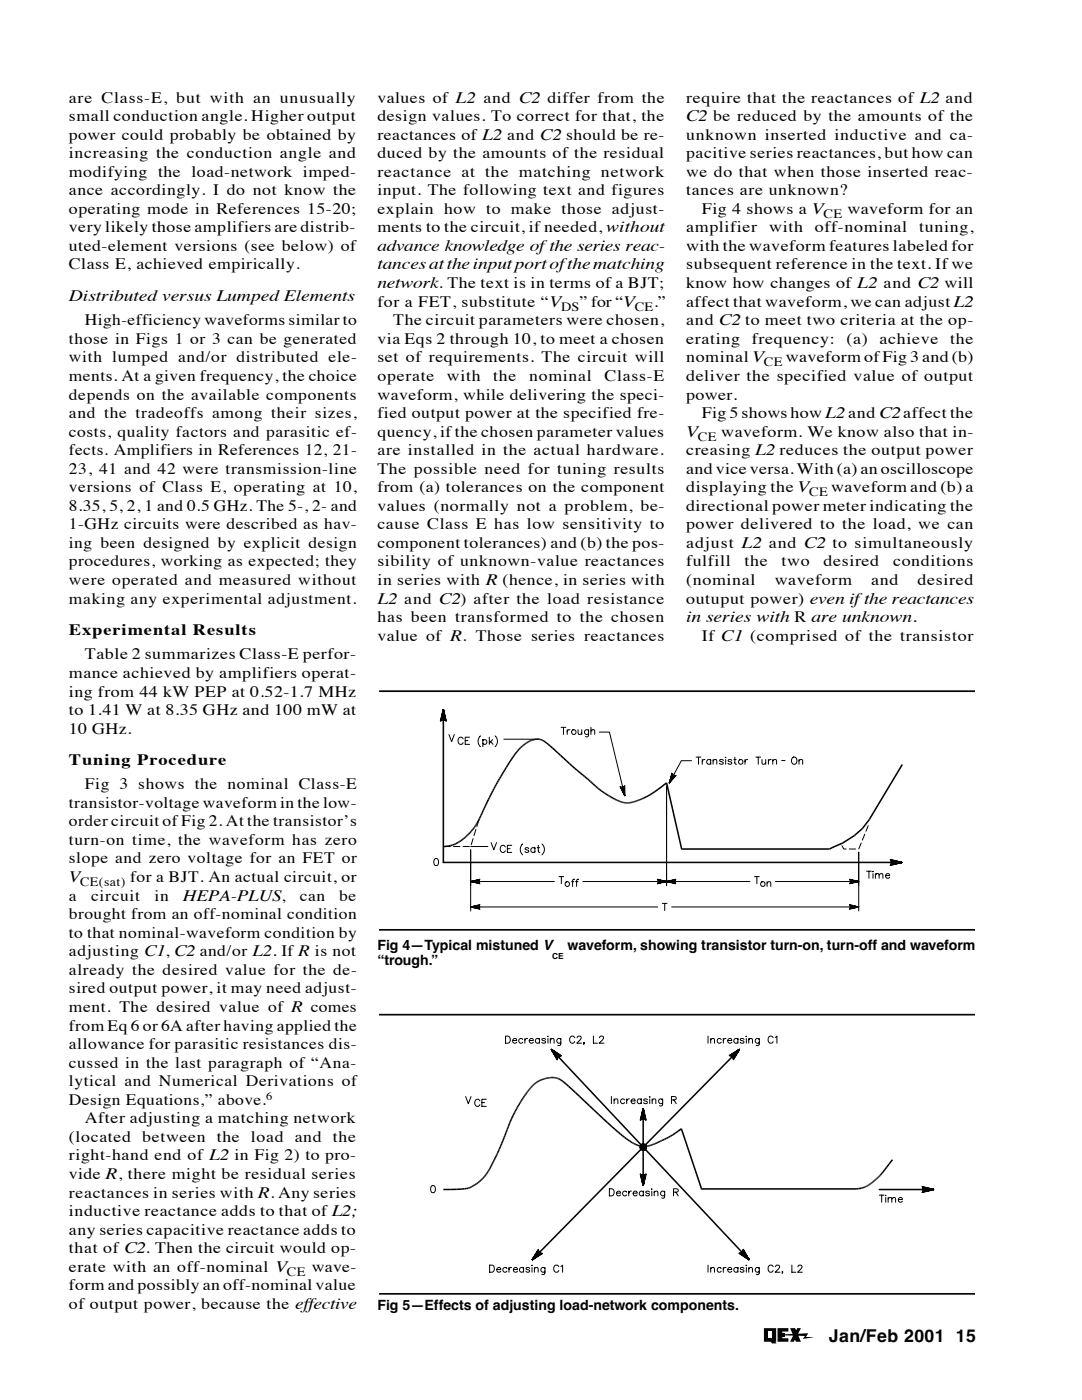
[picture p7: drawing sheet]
<svg xmlns="http://www.w3.org/2000/svg" width="216mm" height="279mm" viewBox="0 0 216 279" stroke-linecap="round" stroke-linejoin="round" font-family="sans-serif">
<defs><g id="words">
<text font-size="3.5" x="165.4" y="267.7">Jan/Feb 2001 15</text>
<g font-size="3.2">
<text x="13.7" y="20.5">are Class-E, but with an unusually</text>
<text x="75.3" y="20.5">values of L2 and C2 differ from the</text>
<text x="136.9" y="20.5">require that the reactances of L2 and</text>
<text x="13.7" y="24.2">small conduction angle. Higher output</text>
<text x="13.7" y="27.9">power could probably be obtained by</text>
<text x="75.3" y="24.2">design values. To correct for that, the</text>
<text x="75.3" y="27.9">reactances of L2 and C2 should be re-</text>
<text x="136.9" y="27.9">unknown inserted inductive and ca-</text>
<text x="136.9" y="24.1">C2 be reduced by the amounts of the</text>
<text x="13.7" y="31.6">increasing the conduction angle and</text>
<text x="13.7" y="35.3">modifying the load-network imped-</text>
<text x="75.3" y="31.6">duced by the amounts of the residual</text>
<text x="75.3" y="35.3">reactance at the matching network</text>
<text x="136.9" y="31.5">pacitive series reactances, but how can</text>
<text x="136.9" y="35.3">we do that when those inserted reac-</text>
<text x="13.7" y="39">ance accordingly. I do not know the</text>
<text x="75.3" y="39">input. The following text and figures</text>
<text x="136.9" y="39">tances are unknown?</text>
<text x="13.7" y="42.7">operating mode in References 15-20;</text>
<text x="13.7" y="46.4">very likely those amplifiers are distrib-</text>
<text x="75.3" y="42.7">explain how to make those adjust-</text>
<text x="75.3" y="46.4">ments to the circuit, if needed, without</text>
<text x="136.9" y="46.4">amplifier</text>
<text x="140.1" y="42.7">Fig 4 shows a V</text>
<text x="153.5" y="46.4">with</text>
<text x="162.6" y="46.4">off-nominal</text>
<text x="169.1" y="42.7">waveform for an</text>
<text x="183.4" y="46.4">tuning,</text>
<text x="13.7" y="50.1">uted-element versions (see below) of</text>
<text x="13.7" y="53.8">Class E, achieved empirically.</text>
<text x="75.3" y="50.1">advance knowledge of the series reac-</text>
<text x="75.3" y="53.8">tances at the input port of the matching</text>
<text x="136.9" y="50.1">with the waveform features labeled for</text>
<text x="136.9" y="53.8">subsequent reference in the text. If we</text>
<text x="75.3" y="57.5">network. The text is in terms of a BJT;</text>
<text x="136.9" y="57.5">know how changes of L2 and C2 will</text>
<text x="13.7" y="60.1">Distributed versus Lumped Elements</text>
<text x="16.9" y="64.9">High-efficiency waveforms similar to</text>
<text x="75.3" y="61.2">for a FET, substitute “V</text>
<text x="78.5" y="64.9">The circuit parameters were chosen,</text>
<text x="115.6" y="61.2">” for “V</text>
<text x="130.5" y="61.2">.”</text>
<text x="136.9" y="61.2">affect that waveform, we can adjust L2</text>
<text x="136.9" y="64.9">and C2 to meet two criteria at the op-</text>
<text x="13.7" y="68.6">those in Figs 1 or 3 can be generated</text>
<text x="75.3" y="68.6">via Eqs 2 through 10, to meet a chosen</text>
<text x="136.9" y="68.6">erating</text>
<text x="150" y="68.6">frequency:</text>
<text x="168.9" y="68.6">(a)</text>
<text x="175.5" y="68.6">achieve</text>
<text x="189.6" y="68.6">the</text>
<text x="13.7" y="72.3">with lumped and/or distributed ele-</text>
<text x="13.7" y="76">ments. At a given frequency, the choice</text>
<text x="75.3" y="72.3">set of requirements. The circuit will</text>
<text x="75.3" y="76">operate</text>
<text x="89.2" y="76">with</text>
<text x="98.4" y="76">the</text>
<text x="105.6" y="76">nominal</text>
<text x="120.6" y="76">Class-E</text>
<text x="136.9" y="72.3">nominal V</text>
<text x="136.9" y="76">deliver the specified value of output</text>
<text x="156.8" y="72.3">waveform of Fig 3 and (b)</text>
<text x="13.7" y="79.7">depends on the available components</text>
<text x="13.7" y="83.4">and the tradeoffs among their sizes,</text>
<text x="75.3" y="79.7">waveform, while delivering the speci-</text>
<text x="75.3" y="83.4">fied output power at the specified fre-</text>
<text x="136.9" y="79.7">power.</text>
<text x="140.1" y="83.4">Fig 5 shows how L2and C2affect the</text>
<text x="13.7" y="87.1">costs, quality factors and parasitic ef-</text>
<text x="75.3" y="87.1">quency, if the chosen parameter values</text>
<text x="136.9" y="87.1">V</text>
<text x="143.9" y="87.1">waveform. We know also that in-</text>
<text x="13.7" y="90.8">fects. Amplifiers in References 12, 21-</text>
<text x="13.7" y="94.5">23, 41 and 42 were transmission-line</text>
<text x="75.3" y="90.8">are installed in the actual hardware.</text>
<text x="75.3" y="94.5">The possible need for tuning results</text>
<text x="136.9" y="90.8">creasing L2 reduces the output power</text>
<text x="136.9" y="94.6">and vice versa. With (a) an oscilloscope</text>
<text x="13.7" y="98.2">versions of Class E, operating at 10,</text>
<text x="13.7" y="102">8.35, 5, 2, 1 and 0.5 GHz. The 5-, 2- and</text>
<text x="75.3" y="98.2">from (a) tolerances on the component</text>
<text x="75.3" y="102">values (normally not a problem, be-</text>
<text x="136.9" y="98.2">displaying the V</text>
<text x="136.9" y="102">directional power meter indicating the</text>
<text x="165.8" y="98.2">waveform and (b) a</text>
<text x="13.7" y="105.6">1-GHz circuits were described as hav-</text>
<text x="75.3" y="105.6">cause Class E has low sensitivity to</text>
<text x="136.9" y="105.6">power delivered to the load, we can</text>
<text x="13.7" y="109.4">ing been designed by explicit design</text>
<text x="13.7" y="113">procedures, working as expected; they</text>
<text x="75.3" y="109.4">component tolerances) and (b) the pos-</text>
<text x="75.3" y="113">sibility of unknown-value reactances</text>
<text x="136.9" y="109.4">adjust L2 and C2 to simultaneously</text>
<text x="136.9" y="113">fulfill</text>
<text x="148.6" y="113">the</text>
<text x="156" y="113">two</text>
<text x="164.3" y="113">desired</text>
<text x="178.2" y="113">conditions</text>
<text x="13.7" y="116.8">were operated and measured without</text>
<text x="75.3" y="116.8">in series with R (hence, in series with</text>
<text x="136.9" y="116.8">(nominal</text>
<text x="154.6" y="116.8">waveform</text>
<text x="173.8" y="116.8">and</text>
<text x="183.1" y="116.8">desired</text>
<text x="13.7" y="120.5">making any experimental adjustment.</text>
<text x="75.3" y="124.2">has been transformed to the chosen</text>
<text x="75.3" y="120.5">L2 and C2) after the load resistance</text>
<text x="136.9" y="120.5">outuput power) even if the reactances</text>
<text x="136.9" y="124.2">in series with R are unknown.</text>
<text x="13.7" y="126.8">Experimental Results</text>
<text x="16.9" y="131.6">Table 2 summarizes Class-E perfor-</text>
<text x="75.3" y="127.9">value of R. Those series reactances</text>
<text x="140.1" y="127.9">If C1 (comprised of the transistor</text>
<text x="13.7" y="135.3">mance achieved by amplifiers operat-</text>
<text x="13.7" y="139">ing from 44 kW PEP at 0.52-1.7 MHz</text>
<text x="13.7" y="142.7">to 1.41 W at 8.35 GHz and 100 mW at</text>
<text x="13.7" y="146.4">10 GHz.</text>
<text x="13.7" y="152.8">Tuning Procedure</text>
<text x="13.7" y="161.2">transistor-voltage waveform in the low-</text>
<text x="16.9" y="157.5">Fig 3 shows the nominal Class-E</text>
<text x="13.7" y="164.9">order circuit of Fig 2. At the transistor’s</text>
<text x="13.7" y="168.6">turn-on time, the waveform has zero</text>
<text x="13.7" y="172.3">slope and zero voltage for an FET or</text>
<text x="13.7" y="176">V</text>
<text x="13.7" y="179.7">a</text>
<text x="18.2" y="179.7">circuit</text>
<text x="26" y="176">for a BJT. An actual circuit, or</text>
<text x="30.8" y="179.7">in</text>
<text x="36.5" y="179.7">HEPA-PLUS,</text>
<text x="59.8" y="179.7">can</text>
<text x="67.7" y="179.7">be</text>
<text x="13.7" y="183.5">brought from an off-nominal condition</text>
<text x="13.7" y="187.1">to that nominal-waveform condition by</text>
<text x="13.7" y="190.9">adjusting C1, C2 and/or L2. If R is not</text>
<text x="13.7" y="194.5">already the desired value for the de-</text>
<text x="13.7" y="198.3">sired output power, it may need adjust-</text>
<text x="13.7" y="201.9">ment. The desired value of R comes</text>
<text x="13.8" y="205.7">from Eq 6 or 6A after having applied the</text>
<text x="13.8" y="209.4">allowance for parasitic resistances dis-</text>
<text x="13.8" y="213.1">cussed in the last paragraph of “Ana-</text>
<text x="13.8" y="216.8">lytical and Numerical Derivations of</text>
<text x="13.8" y="220.5">Design Equations,” above.</text>
<text x="13.8" y="227.9">(located between the load and the</text>
<text x="16.9" y="224.2">After adjusting a matching network</text>
<text x="13.8" y="231.6">right-hand end of L2 in Fig 2) to pro-</text>
<text x="13.8" y="239">reactances in series with R. Any series</text>
<text x="13.8" y="235.3">vide R, there might be residual series</text>
<text x="13.8" y="242.7">inductive reactance adds to that of L2;</text>
<text x="13.8" y="246.4">any series capacitive reactance adds to</text>
<text x="13.8" y="250.1">that of C2. Then the circuit would op-</text>
<text x="13.7" y="257.5">form and possibly an off-nominal value</text>
<text x="13.8" y="253.8">erate with an off-nominal V</text>
<text x="62.2" y="253.8">wave-</text>
<text x="13.7" y="261.2">of output power, because the effective</text>
</g>
<g font-size="2.8">
<text x="75.3" y="189.5">Fig 4—Typical mistuned V</text>
<text x="113.2" y="189.5">waveform, showing transistor turn-on, turn-off and waveform</text>
<text x="75.3" y="192.5">“trough.”</text>
<text x="75.3" y="261.5">Fig 5—Effects of adjusting load-network components.</text>
</g>
<g font-size="2.5">
<text x="164.3" y="43.5">CE</text>
<text x="112" y="62">DS</text>
<text x="126.7" y="62">CE</text>
<text x="152.4" y="73.1">CE</text>
<text x="139.2" y="87.9">CE</text>
<text x="161.5" y="99">CE</text>
<text x="16" y="176.8">CE(sat)</text>
<text x="57.2" y="254.6">CE</text>
</g>
<text font-size="2.3" x="53.1" y="219.6">6</text>
<text font-size="1.7" x="110.2" y="191.4">CE</text>
</g></defs>
<path d="M152.4 265.1h2.5v2.7h-.2l.3 .3h-.9l-.3-.3h-1.4zM155.1 265.1h2.2v.6h-1.2v.3h.5v.3l1.5-.1-.4-1.1h.9l.3 .4 .2-.4h.7l-.6 1.1 2.1-.1-.5 .7 1.7 .1-2.3 .3 .4-.6h-1.3l.5 1.2h-1l-.2-.5-.2 .5h-.8l.7-1.3h-1.7v.3h-.5v.3h1.2v.7h-2.1z" fill="#000"/>
<path d="M153.3 265.7h.7v1.4h-.7z" fill="#fff"/>
<g fill="none" stroke="#000" stroke-width=".3">
<path d="M88 143.8l.5-2.1-.4 2.1 .4-2.1-.2 2h.1l.1-2v30.4h91.4M88.5 141.7l.5 2.2M88.5 143.7v-2l.4 2.1-.4-2.1 .2 2-.2-2-.6 2.2M135.9 169.4h29.6M177.7 171.6l2.2 .5-2.2 .6M177.9 172.3l2-.2-2.1 .3 2.1-.3-2.2 .5M177.9 172.1h2l-2-.2-.1-.1 2.1 .3-2.2-.4 2.2 .4-2 .1M110.1 209.5l39.3 41.9M111.5 210.9l-1.4-1.4 1.1 1.9-1.1-1.9 1.2 1.7-1.2-1.7 1.3 1.5M111.9 210.7l-1.8-1.2 1.7 1.2-1.7-1.2 1.5 1.3M112 210.7l-1.9-1.2 1.1 2M145.5 210.7l2-1.2-1.3 1.5 .1 .1 1.2-1.6-1.2 1.8 1.2-1.8-1.4 1.4"/>
<path d="M147.5 209.5l-1.4 1.4-.1-.1 1.5-1.3-1.6 1.2 1.6-1.2-1.8 1.2M147.5 209.5l-41.3 41.9M147.5 209.5l-1.2 2M127.8 223.5l.5-2.2 .6 2.2M127.8 234.3l.5 2.2 .6-2.2M127.9 234.4l.4 2.1-.3-2 .3 2-.1-2M127.9 228.5l.4 .4-.3-.5 .1-.1 .2 .6v-.6h.1l-.1 .6 .2-.6 .2 .1-.4 .5 .5-.4 .1 .1-.6 .3 .6-.2 .1 .2h-.7l.7 .1-.1 .1-.6-.2 .6 .4-.1 .1-.5-.5 .4 .6h-.2l-.2-.6 .1 .7h-.1v-.7l-.2 .6h-.1l.3-.6-.4 .5-.1-.1 .5-.4-.6 .2v-.1l.6-.1h-.6v-.2l.6 .2-.5-.3zM128.3 223.3v-2l-.1 2-.1 .1 .2-2.1-.4 2.2 .4-2.2 .1 2M128.3 234.5v2l.5-2.1-.5 2.1 .3-2-.3 2 .1-2M128.3 221.3v15.2M128.5 223.3l-.2-2 .3 2.1-.3-2.1 .5 2.2M184 236.8l2.2 .6-2 .2v.1l2-.3-2.1 .5 2.1-.5-2 .1"/>
<path d="M184.1 236.9l2.1 .5-2-.4 2 .4-2-.2v.1l2 .1h-10.7M186.2 237.4l-2.2 .6M107.4 249.4l-1.2 2 2-1.2M107.4 249.5l-1.2 1.9 1.3-1.8-1.3 1.8 1.3-1.6M107.6 249.9l-1.4 1.5 1.9-1.2-1.9 1.2 1.7-1.3-.1-.1-1.6 1.4 1.5-1.4M147.9 250l1.5 1.4-1.6-1.3h-.1l1.7 1.3-1.8-1.3M148.1 249.9l1.3 1.5-1.2-1.6v-.1l1.2 1.7-1.1-1.9 1.1 1.9-1.4-1.5M148.3 249.4l1.1 2-1.9-1.3"/>
</g>
<g fill="#000">
<path d="M97.3 159.5l.3 .2-.2 .4-.3-.1zM97.5 159.1l.3 .1-.2 .5-.3-.2zM97.8 158.6l.2 .2-.2 .4-.3-.1zM98 158.2l.3 .1-.3 .5-.2-.2zM98.2 157.7l.3 .2-.2 .4-.3-.1zM98.4 157.3l.3 .1-.2 .5-.3-.2zM98.7 156.9l.2 .1-.2 .4-.3-.1zM98.9 156.5l.3 .1-.3 .4-.2-.1zM99.1 156.1l.3 .1-.3 .4-.2-.1zM99.3 155.7l.3 .1-.2 .4-.3-.1zM99.6 155.3l.2 .1-.2 .4-.3-.1zM99.8 154.9l.3 .1-.3 .4-.2-.1z"/>
<path d="M100.1 154.4l.2 .2-.2 .4-.3-.1zM100.3 154l.3 .2-.3 .4-.2-.2zM100.6 153.6l.3 .1-.3 .5-.3-.2zM100.9 153.1l.2 .2-.2 .4-.3-.1zM101.2 152.7l.2 .1-.3 .5-.2-.2zM101.4 152.2l.3 .2-.3 .4-.2-.1zM101.7 151.8l.3 .2-.3 .4-.3-.2zM102 151.4l.2 .2-.2 .4-.3-.2zM102.2 151l.3 .2-.3 .4-.2-.2zM102.4 150.7l.3 .2-.2 .3-.3-.2zM102.6 150.4l.3 .2-.2 .3-.3-.2zM102.8 150.2l.3 .2-.2 .2-.3-.2z"/>
<path d="M103 149.9l.2 .2-.1 .3-.3-.2zM103.2 149.7l.2 .2-.2 .2-.2-.2zM103.3 149.5l.3 .3-.2 .1-.2-.2zM103.5 149.4l.2 .2-.1 .2-.3-.3zM103.5 149.4l.2-.2 .2 .2-.2 .2zM103.7 149.2l.1-.1 .2 .2-.1 .1zM103.8 149.1l.1-.2 .3 .3-.2 .1zM103.9 148.9l.2-.1 .2 .3-.1 .1zM104.1 148.8l.1-.1 .2 .2-.1 .2zM104.2 148.7l.2-.1 .2 .2-.2 .1zM104.4 148.6l.1-.1 .2 .2-.1 .1zM104.5 148.5l.1-.1 .2 .2-.1 .1z"/>
<path d="M104.6 148.4l.2-.1 .1 .2-.1 .1zM104.8 148.3l.1-.1 .2 .3h-.2zM104.9 148.2l.1-.1 .2 .3-.1 .1zM105 148.1l.1-.1 .2 .3-.1 .1zM105.1 148h.1l.2 .2-.1 .1zM105.2 148l.2-.1 .1 .3h-.1zM105.4 147.9l.1-.1 .1 .3-.1 .1zM105.5 147.8h.1l.1 .2-.1 .1zM105.6 147.8l.1-.1 .2 .3h-.2zM105.7 147.7h.2l.1 .2-.1 .1zM105.9 147.7l.1-.1 .1 .3h-.1zM106 147.6h.1l.1 .3h-.1z"/>
<path d="M106.1 147.6l.1-.1 .1 .3-.1 .1zM106.2 147.5h.2v.3h-.1zM106.4 147.5h.1l.1 .3h-.2zM106.5 147.5l.1-.1 .1 .3-.1 .1zM106.6 147.4h.1l.1 .3h-.1zM106.7 147.4h.2v.3h-.1zM106.9 147.4h.1v.3h-.1zM107 147.4h.1v.3h-.1zM107.1 147.4h.1v.3h-.1zM107.2 147.4h.2v.3h-.2zM107.4 147.4h.1v.3h-.1zM107.5 147.4h.2l-.1 .3h-.1z"/>
<path d="M107.7 147.4h.1l-.1 .3h-.1zM107.8 147.4l.2 .1-.1 .3-.2-.1zM108 147.5h.1l-.1 .3h-.1zM108.1 147.5l.2 .1-.1 .3-.2-.1zM108.3 147.6l.3 .2-.2 .2-.2-.1zM108.6 147.8l.2 .1-.1 .3-.3-.2zM108.8 147.9l.3 .2-.2 .3-.2-.2zM109.1 148.1l.4 .3-.2 .3-.4-.3zM109.5 148.4l.4 .4-.2 .2-.4-.3zM109.9 148.8l.4 .4-.2 .2-.4-.4zM110.3 149.2l.6 .4-.2 .3-.6-.5zM110.9 149.6l.5 .5-.2 .3-.5-.5z"/>
<path d="M111.4 150.1l.6 .6-.2 .2-.6-.5zM112 150.7l.6 .5-.2 .2-.6-.5zM112.6 151.2l.6 .6-.3 .2-.5-.6zM113.2 151.8l.5 .5-.2 .2-.6-.5zM113.7 152.3l.6 .5-.2 .2-.6-.5zM114.3 152.8l.5 .4-.2 .2-.5-.4zM114.8 153.2l.4 .4-.2 .2-.4-.4zM115.2 153.6l.4 .3-.2 .3-.4-.4zM115.6 153.9l.4 .4-.2 .2-.4-.3zM116 154.3l.4 .3-.2 .2-.4-.3zM116.4 154.6l.3 .2-.2 .3-.3-.3zM116.7 154.8l.3 .3-.2 .2-.3-.2z"/>
<path d="M117 155.1l.3 .2-.2 .3-.3-.3zM117.3 155.3l.3 .3-.2 .2-.3-.2zM117.6 155.6l.3 .2-.2 .3-.3-.3zM117.9 155.8l.3 .3-.2 .2-.3-.2zM118.2 156.1l.2 .2-.2 .3-.2-.3zM118.4 156.3l.3 .3-.2 .2-.3-.2zM118.7 156.6l.3 .2-.2 .2-.3-.2zM119 156.8l.2 .2-.2 .3-.2-.3zM119.2 157l.3 .3-.2 .2-.3-.2zM119.5 157.3l.3 .2-.2 .2-.3-.2zM119.8 157.5l.3 .2-.2 .2-.3-.2zM120.1 157.7l.3 .2-.2 .2-.3-.2z"/>
<path d="M120.4 157.9l.2 .2-.1 .2-.3-.2zM120.6 158.1l.3 .2-.1 .2-.3-.2zM120.9 158.3l.3 .2-.2 .2-.2-.2zM121.2 158.5l.3 .1-.2 .3-.3-.2zM121.5 158.6l.2 .2-.1 .2-.3-.1zM121.7 158.8l.3 .1-.2 .3-.2-.2zM122 158.9l.2 .1-.2 .3-.2-.1zM122.2 159l.2 .2-.2 .2-.2-.1zM122.4 159.2l.2 .1-.2 .2-.2-.1zM122.6 159.3l.2 .1-.2 .2-.2-.1zM122.8 159.4h.1l-.1 .3-.2-.1zM122.9 159.4l.2 .1-.1 .3-.2-.1z"/>
<path d="M123.1 159.5l.1 .1-.1 .3-.1-.1zM123.2 159.6l.2 .1-.1 .2h-.2zM123.4 159.7h.1l-.1 .3-.1-.1zM123.5 159.7l.2 .1-.1 .3-.2-.1zM123.7 159.8h.1l-.1 .3h-.1zM123.8 159.8l.1 .1-.1 .3-.1-.1zM123.9 159.9h.1v.3h-.2zM124 159.9h.2l-.1 .3h-.1zM124.2 159.9l.1 .1-.1 .3-.1-.1zM124.1 157.1h.1l.5 1.7zM124.2 157.1l.1-.1 .4 1.8zM124.3 160h.1l-.1 .3h-.1z"/>
<path d="M124.4 160h.1v.3h-.2zM125.9 160h.2v.3h-.1zM126.1 160l.1-.1 .1 .3-.2 .1zM126.2 159.9h.1l.1 .3h-.1zM126.3 159.9h.1l.1 .3h-.1zM126.4 159.9l.2-.1 .1 .3-.2 .1zM126.6 159.8h.1l.1 .3h-.1zM126.7 159.8l.1-.1 .1 .3-.1 .1zM126.8 159.7h.2l.1 .3h-.2zM127 159.7l.1-.1 .1 .3-.1 .1zM127.1 159.6h.1l.2 .3h-.2zM127.2 159.6l.2-.1 .1 .3-.1 .1z"/>
<path d="M127.4 159.5h.1l.1 .3h-.1zM127.5 159.5l.2-.1 .1 .3-.2 .1zM127.7 159.4h.1l.1 .3h-.1zM127.8 159.4l.2-.1 .1 .3-.2 .1zM128 159.3l.2-.1 .1 .3-.2 .1zM128.2 159.2l.2-.1 .1 .3-.2 .1zM128.4 159.1l.2-.1 .2 .3-.3 .1zM128.6 159l.3-.1 .1 .3-.2 .1zM128.9 158.9l.3-.2 .2 .3-.4 .2zM129.2 158.7l.4-.2 .1 .3-.3 .2zM129.6 158.5l.4-.3 .2 .3-.5 .3zM130 158.2l.6-.3 .2 .2-.6 .4z"/>
<path d="M130.6 157.9l.6-.5 .2 .3-.6 .4zM131.2 157.4l.8-.6 .2 .3-.8 .6zM132 156.8l.9-.7 .2 .3-.9 .7zM132.9 156.3l.3-.1 2.9 13.1-.2 .3zM134.3 154.6l.1 .1-.9 1.6zM134.4 154.7h.1l-1 1.6zM88.5 168.8h.5v.3h-.5zM89 168.8l.5-.1v.3l-.5 .1zM89.5 168.7l.4-.1 .1 .3-.5 .1zM89.9 168.6l.3-.1 .1 .3-.3 .1zM90.2 168.5l.4-.1 .1 .3-.4 .1zM90.6 168.4l.3-.2 .1 .3-.3 .2z"/>
<path d="M90.9 168.2l.2-.1 .2 .3-.3 .1zM91.1 168.1l.3-.1 .2 .2-.3 .2zM91.4 168l.2-.2 .2 .3-.2 .1zM91.6 167.8l.2-.1 .2 .2-.2 .2zM91.8 167.7l.3-.2 .1 .3-.2 .1zM92.1 167.5l.1-.1 .2 .2-.2 .2zM92.2 167.4l.2-.2 .2 .3-.2 .1zM92.4 167.2l.2-.1 .2 .2-.2 .2zM92.6 167.1l.2-.2 .2 .3-.2 .1zM92.8 166.9l.2-.1 .2 .2-.2 .2zM93 166.8l.1-.2 .2 .2-.1 .2zM93.1 166.6l.2-.2 .2 .3-.2 .1z"/>
<path d="M93.3 166.4l.2-.1 .2 .2-.2 .2zM93.5 166.3l.1-.2 .3 .2-.2 .2zM93.8 165.9l.2 .2-.1 .2-.3-.2zM93.9 165.8l.3 .2-.2 .1-.2-.2zM94.1 165.6l.2 .2-.1 .2-.3-.2zM94.2 165.4l.3 .2-.2 .2-.2-.2zM94.4 165.2l.2 .2-.1 .2-.3-.2zM94.5 165.1l.3 .1-.2 .2-.2-.2zM94.7 164.9l.2 .1-.1 .2-.3-.1zM94.8 164.7l.2 .1-.1 .2-.2-.1zM94.9 164.5l.3 .1-.2 .2-.2-.1zM95 164.3l.3 .1-.1 .2-.3-.1z"/>
<path d="M95.2 164l.2 .2-.1 .2-.3-.1zM95.3 163.8l.3 .1-.2 .3-.2-.2zM95.4 163.5l.3 .2-.1 .2-.3-.1zM95.5 163.3l.3 .1-.1 .3-.3-.2zM95.7 163l.3 .1-.2 .3-.3-.1zM95.8 162.7l.3 .1-.1 .3-.3-.1zM96 162.4l.3 .1-.2 .3-.3-.1zM96.1 162l.3 .1-.1 .4-.3-.1zM96.3 161.7l.3 .1-.2 .3-.3-.1zM96.5 161.3l.3 .1-.2 .4-.3-.1zM96.7 160.9l.2 .1-.1 .4-.3-.1zM96.9 160.4l.3 .2-.3 .4-.2-.1z"/>
<path d="M97.1 160l.3 .1-.2 .5-.3-.2zM124.5 160h.1v.3h-.1zM124.6 160l.2 .1-.1 .3-.1-.1zM124.8 160.1h.1l-.1 .3h-.1zM124.9 160.1h.1v.3h-.2zM125 160.1h.1v.3h-.1zM125.1 160.1h.1v.3h-.1zM125.2 160.1h.1l.1 .3h-.2zM125.3 160.1h.2v.3h-.1zM125.5 160.1h.1v.3h-.1zM125.6 160.1l.1-.1v.3l-.1 .1zM125.7 160h.1l.1 .3h-.2z"/>
<path d="M125.8 160h.1l.1 .3h-.1zM165.4 169.3l.6-.3 .1 .3-.5 .3zM166 169l2.1-.9 .1 .3-2.1 .9zM168.1 168.1l2.3-1.5 .2 .3-2.4 1.5zM170.4 166.6l1.6-1.3 .2 .2-1.6 1.4zM173.3 163.5l.3 .1-1.4 1.9-.2-.2zM179.9 152.5l.3 .2-6.6 10.9-.3-.1zM103.8 219.7l.3 .2-.2 .2-.2-.1zM103.9 219.5l.3 .2-.1 .2-.3-.2zM104.1 219.3l.2 .2-.1 .2-.3-.2zM104.2 219.1l.3 .2-.2 .2-.2-.2zM104.3 218.9l.3 .2-.1 .2-.3-.2z"/>
<path d="M104.5 218.7l.2 .2-.1 .2-.3-.2zM104.6 218.5l.2 .2-.1 .2-.2-.2zM104.7 218.4l.3 .1-.2 .2-.2-.2zM104.8 218.2l.3 .2-.1 .1-.3-.1zM105 218l.2 .2-.1 .2-.3-.2zM105.1 217.9l.2 .2-.1 .1-.2-.2zM105.2 217.7l.2 .2-.1 .2-.2-.2zM105.3 217.6l.2 .2-.1 .1-.2-.2zM105.4 217.5l.2 .2-.1 .1-.2-.2zM105.4 217.4l.3 .2-.1 .1-.2-.2zM105.5 217.3l.3 .2-.1 .1-.3-.2zM105.6 217.2l.2 .2v.1l-.3-.2z"/>
<path d="M105.7 217.1l.2 .2-.1 .1-.2-.2zM105.8 217l.2 .2-.1 .1-.2-.2zM105.9 216.9l.2 .2-.1 .1-.2-.2zM106 216.8l.2 .2-.1 .1-.2-.2zM106 216.8l.1-.1 .2 .2-.1 .1zM106.2 216.6l.2 .2-.1 .1-.2-.2zM106.2 216.6l.1-.1 .2 .2-.1 .1zM106.4 216.4l.2 .2-.1 .1-.2-.2zM106.4 216.4l.1-.1 .2 .2-.1 .1zM106.5 216.3l.1-.1 .2 .2-.1 .1zM106.6 216.2l.1-.1 .2 .2-.1 .1zM106.7 216.1l.1-.1 .2 .3h-.1z"/>
<path d="M106.8 216l.1-.1 .2 .3-.1 .1zM106.9 215.9h.1l.2 .2-.1 .1zM107 215.9l.1-.1 .2 .2-.1 .1zM107.1 215.8l.2-.1 .1 .3h-.1zM107.3 215.7l.1-.1 .1 .3-.1 .1zM107.4 215.6h.1l.2 .2-.2 .1zM107.5 215.6l.2-.1 .1 .3h-.1zM107.7 215.5l.1-.1 .1 .3-.1 .1zM107.8 215.4h.2l.1 .3h-.2zM108 215.4l.1-.1 .1 .3-.1 .1zM108.1 215.3l.2-.1 .1 .3-.2 .1zM108.3 215.2h.2v.3h-.1z"/>
<path d="M108.5 215.2l.1-.1 .1 .3-.2 .1zM108.6 215.1h.2l.1 .3h-.2zM108.8 215.1h.2v.2l-.1 .1zM109 215.1l.1-.1 .1 .3h-.2zM109.1 215h.2l.1 .3h-.2zM109.3 215h.2v.3h-.1zM109.5 215l.1-.1 .1 .3-.2 .1zM109.6 214.9h.2v.3h-.1zM109.8 214.9h.2v.3h-.2zM110 214.9h.2v.3h-.2zM110.2 214.9h.1v.3h-.1zM110.3 214.9h.2v.3h-.2z"/>
<path d="M110.5 214.9h.2l-.1 .3h-.1zM110.7 214.9h.1v.3h-.2zM110.8 214.9l.2 .1-.1 .3-.1-.1zM111 215h.1v.3h-.2zM111.1 215l.2 .1-.1 .3-.1-.1zM111.3 215.1h.2l-.1 .3h-.2zM111.5 215.1l.1 .1-.1 .3-.1-.1zM111.6 215.2l.2 .1-.1 .3-.2-.1zM111.8 215.3l.3 .1-.2 .3-.2-.1zM112.1 215.4l.2 .2-.2 .3-.2-.2zM112.3 215.6l.4 .3-.2 .2-.4-.2zM112.7 215.9l.4 .4-.2 .2-.4-.4z"/>
<path d="M113.1 216.3l.5 .4-.2 .2-.5-.4zM113.6 216.7l.6 .6-.2 .2-.6-.6zM114.2 217.3l.7 .6-.2 .3-.7-.7zM114.9 217.9l.9 .8-.2 .3-.9-.8zM115.8 218.7l.9 .9-.2 .2-.9-.8zM116.7 219.6l1 .9-.3 .2-.9-.9zM88.5 237.2h1.4l.1 .3h-1.5zM89.9 237.2h1.2v.3h-1.1zM91.1 237.2h.9v.3h-.9zM92 237.2l.6-.1 .1 .3-.7 .1zM92.6 237.1l.5-.1 .1 .3-.5 .1zM93.1 237h.3l.1 .3h-.3z"/>
<path d="M93.4 237l.3-.1 .1 .3-.3 .1zM93.7 236.9l.2-.1 .1 .3-.2 .1zM93.9 236.8l.2-.1 .1 .2-.2 .2zM94.1 236.7l.1-.1 .2 .2-.2 .1zM94.2 236.6l.2-.1 .2 .2-.2 .1zM94.4 236.5l.2-.2 .2 .3-.2 .1zM94.6 236.3l.2-.1 .2 .3-.2 .1zM94.8 236.2l.2-.1 .2 .2-.2 .2zM95 236.1l.2-.1 .2 .2-.2 .1zM95.2 236l.2-.2 .2 .3-.2 .1zM95.4 235.8l.2-.1 .1 .2-.1 .2zM95.6 235.7l.1-.1 .2 .2-.2 .1z"/>
<path d="M95.7 235.6l.2-.2 .2 .2-.2 .2zM96 235.3l.2 .2-.1 .1-.2-.2zM96 235.3l.2-.2 .2 .2-.2 .2zM96.2 235.1l.1-.1 .2 .2-.1 .1zM96.4 234.9l.2 .2-.1 .1-.2-.2zM96.5 234.7l.3 .2-.2 .2-.2-.2zM96.7 234.6l.2 .2-.1 .1-.3-.2zM96.8 234.4l.2 .2-.1 .2-.2-.2zM96.9 234.3l.2 .2-.1 .1-.2-.2zM97 234.1l.2 .2-.1 .2-.2-.2zM97.1 234l.3 .1-.2 .2-.2-.2zM97.2 233.8l.3 .2-.1 .1-.3-.1z"/>
<path d="M97.3 233.7l.3 .1-.1 .2-.3-.2zM97.4 233.5l.3 .2-.1 .1-.3-.1zM97.5 233.3l.3 .2-.1 .2-.3-.2zM97.6 233.2l.2 .1v.2l-.3-.2zM97.7 233l.2 .1-.1 .2-.2-.1zM97.8 232.8l.2 .2-.1 .1-.2-.1zM97.9 232.6l.2 .2-.1 .2-.2-.2zM98 232.5l.2 .1-.1 .2-.2-.2zM98 232.3l.3 .1-.1 .2-.2-.1zM98.1 232.1l.3 .1-.1 .2-.3-.1zM98.2 231.9l.3 .1-.1 .2-.3-.1zM98.3 231.7l.3 .1-.1 .2-.3-.1z"/>
<path d="M98.4 231.5l.3 .1-.1 .2-.3-.1zM98.6 231.3l.2 .1-.1 .2-.3-.1zM98.7 231.1l.2 .1-.1 .2-.2-.1zM98.8 230.8l.2 .2-.1 .2-.2-.1zM98.9 230.6l.3 .1-.2 .3-.2-.2zM99 230.4l.3 .1-.1 .2-.3-.1zM99.1 230.1l.3 .2-.1 .2-.3-.1zM99.2 229.9l.3 .1-.1 .3-.3-.2zM99.3 229.6l.3 .1-.1 .3-.3-.1zM99.5 229.4l.2 .1-.1 .2-.3-.1zM99.6 229.1l.3 .1-.2 .3-.2-.1zM99.7 228.8l.3 .1-.1 .3-.3-.1z"/>
<path d="M99.8 228.5l.3 .1-.1 .3-.3-.1zM99.9 228.2l.3 .1-.1 .3-.3-.1zM100.1 227.9l.3 .1-.2 .3-.3-.1zM100.2 227.6l.3 .1-.1 .3-.3-.1zM100.3 227.2l.3 .1-.1 .4-.3-.1zM100.5 226.9l.3 .1-.2 .3-.3-.1zM100.6 226.6l.3 .1-.1 .3-.3-.1zM100.7 226.3l.3 .1-.1 .3-.3-.1zM100.8 225.9l.3 .1-.1 .4-.3-.1zM101 225.6l.2 .1-.1 .3-.3-.1zM101.1 225.3l.3 .1-.2 .3-.2-.1zM101.2 225l.3 .2-.1 .2-.3-.1z"/>
<path d="M101.3 224.8l.3 .1-.1 .3-.3-.2zM101.4 224.5l.3 .1-.1 .3-.3-.1zM101.5 224.2l.3 .1-.1 .3-.3-.1zM101.6 224l.3 .1-.1 .2-.3-.1zM101.7 223.7l.3 .1-.1 .3-.3-.1zM101.8 223.4l.3 .1-.1 .3-.3-.1zM102 223.1l.2 .2-.1 .2-.3-.1zM102.1 222.8l.3 .2-.2 .3-.2-.2zM102.2 222.6l.3 .1-.1 .3-.3-.2zM102.4 222.3l.3 .1-.2 .3-.3-.1zM102.5 222l.3 .1-.1 .3-.3-.1zM102.7 221.7l.2 .2-.1 .2-.3-.1z"/>
<path d="M102.8 221.4l.3 .2-.2 .3-.2-.2zM103 221.2l.2 .1-.1 .3-.3-.2zM103.1 220.9l.3 .2-.2 .2-.2-.1zM103.2 220.7l.3 .1-.1 .3-.3-.2zM103.4 220.4l.3 .2-.2 .2-.3-.1zM103.5 220.2l.3 .1-.1 .3-.3-.2zM103.7 220l.2 .1-.1 .2-.3-.1zM117.7 220.5l.9 .9-.2 .2-1-.9zM118.6 221.4l1 .9-.2 .2-1-.9zM119.6 222.3l.9 .9-.2 .2-.9-.9zM120.5 223.2l.9 .8-.3 .2-.8-.8zM121.4 224l.7 .6-.2 .3-.8-.7z"/>
<path d="M122.1 224.6l.7 .6-.2 .3-.7-.6zM122.8 225.2l.6 .5-.2 .3-.6-.5zM123.4 225.7l.5 .5-.2 .2-.5-.4zM123.9 226.2l.4 .4-.2 .2-.4-.4zM124.3 226.6l.4 .3-.2 .2-.4-.3zM124.7 226.9l.4 .2-.2 .3-.4-.3zM125.1 227.1l.3 .3-.2 .2-.3-.2zM125.4 227.4l.3 .2-.2 .2-.3-.2zM125.7 227.6l.3 .2-.2 .2-.3-.2zM126 227.8l.2 .1-.1 .3-.3-.2zM126.2 227.9l.3 .2-.2 .2-.2-.1zM126.5 228.1l.2 .1-.1 .2-.3-.1z"/>
<path d="M126.7 228.2l.2 .1-.1 .2-.2-.1zM126.9 228.3l.2 .1-.1 .2-.2-.1zM127.1 228.4h.2l-.1 .3-.2-.1zM127.3 228.4l.2 .1-.1 .3-.2-.1zM127.5 228.5h.2l-.1 .3h-.2zM127.7 228.5l.2 .1-.1 .3-.2-.1zM127.9 228.6h.2v.3h-.3zM128.1 228.6h.2v.3h-.2zM128.3 228.6h.2v.3h-.2zM128.5 228.6h.1l.1 .3h-.2zM128.6 228.6h.2l.1 .3h-.2zM128.8 228.6h.2l.1 .3h-.2z"/>
<path d="M129 228.6h.2l.1 .3h-.2zM129.2 228.6l.2-.1 .1 .3-.2 .1zM129.4 228.5h.2l.1 .3h-.2zM129.6 228.5l.2-.1 .1 .3-.2 .1zM129.8 228.4h.2l.1 .2-.2 .1zM130 228.4l.2-.1 .1 .3h-.2zM130.2 228.3l.2-.1 .1 .3-.2 .1zM130.4 228.2l.2-.1 .1 .3-.2 .1zM130.6 228.1l.2-.1 .1 .3-.2 .1zM130.8 228l.2-.1 .1 .3-.2 .1zM131 227.9l.2-.1 .1 .3-.2 .1zM131.2 227.8l.2-.1 .2 .3-.3 .1z"/>
<path d="M131.4 227.7l.3-.1 .1 .3-.2 .1zM131.7 227.6l.3-.1 .1 .3-.3 .1zM132 227.5l.2-.1 .2 .2-.3 .2zM132.2 227.4l.3-.2 .2 .3-.3 .1zM132.5 227.2l.4-.1 .1 .2-.3 .2zM132.9 227.1l.4-.2 .1 .2-.4 .2zM133.3 226.9l.4-.3 .1 .3-.4 .2zM133.7 226.6l.4-.2 .2 .2-.5 .3zM134.1 226.4l.5-.4 .2 .3-.5 .3zM134.6 226l.6-.4 .2 .3-.6 .4zM135.2 225.6l.7-.5 .2 .3-.7 .5zM135.8 225.3l.3-.1 4 11.9-.2 .3z"/>
<path d="M170.6 237.1h.4v.3h-.4zM171 237.1h.3v.3h-.3zM171.3 237.1l.3-.1v.3l-.3 .1zM171.6 237h.2l.1 .3h-.3zM171.8 237l.2-.1 .1 .3-.2 .1zM172 236.9h.2l.1 .3h-.2zM172.2 236.9l.2-.1 .1 .3-.2 .1zM172.4 236.8h.1l.1 .3h-.1zM172.5 236.8l.1-.1 .1 .3-.1 .1zM172.6 236.7h.1l.1 .2-.1 .1zM172.7 236.7l.2 .2h-.1zM172.8 236.6l.2 .2-.1 .1z"/>
<path d="M172.9 236.6l.2 .2zM173 236.5l.2 .3zM173.1 236.5l.2 .2zM173.1 236.4l.3 .3zM173.2 236.4l.2 .2zM173.3 236.4l.2 .2zM173.4 236.3l.2 .2zM173.4 236.3l.3 .2zM173.5 236.2l.3 .2zM173.6 236.1h.1l.2 .2-.1 .1zM173.7 236.1l.1-.1 .1 .3zM173.8 236l.1-.1 .1 .3-.1 .1z"/>
<path d="M173.9 235.9h.1l.2 .2-.2 .1zM174 235.9l.1-.1 .2 .2-.1 .1zM174.1 235.8l.1-.1 .2 .2-.1 .1zM174.2 235.7l.1-.1 .2 .2-.1 .1zM174.3 235.6l.1-.1 .2 .2-.1 .1zM174.4 235.5l.1-.1 .2 .2-.1 .1zM174.5 235.4l.1-.1 .2 .2-.1 .1zM174.6 235.3l.1-.1 .2 .3h-.1zM174.8 235.1l.2 .3-.1 .1-.2-.3zM174.8 235.1h.1l.2 .2-.1 .1zM174.9 235.1l.1-.1 .2 .2-.1 .1zM175 235l.1-.1 .2 .2-.1 .1z"/>
<path d="M175.1 234.9l.1-.1 .2 .2-.1 .1zM175.2 234.7l.3 .2-.1 .1-.2-.2zM175.2 234.7l.1-.1 .3 .2-.1 .1zM175.3 234.6l.1-.1 .3 .2-.1 .1zM175.5 234.4l.3 .2-.1 .1-.3-.2zM175.7 234.3l.2 .2-.1 .1-.3-.2zM175.8 234.1l.3 .2-.2 .2-.2-.2zM176.1 233.8l.2 .2-.2 .3-.3-.2zM176.4 233.4l.2 .2-.3 .4-.2-.2zM176.8 232.9l.2 .2-.4 .5-.2-.2zM177.3 232.2l.2 .2-.5 .7-.2-.2zM177.9 231.4l.3 .1-.7 .9-.2-.2z"/>
</g>
<g fill="none" stroke="#000" stroke-width=".2">
<path d="M89.6 146.6l.5 1.4 .6-1.4M92.4 147.5a.52 .52 0 0 0-.6-.4 .52 .52 0 0 0-.4 .6v.3a.52 .52 0 0 0 .4 .6 .52 .52 0 0 0 .6-.4M92.8 147.8h.6M93.7 147.1h-.9v1.5h.9M95.9 146.9a1.45 1.45 0 0 0 0 2.1M96.3 148.3a.45 .45 0 0 0 .7 .1 .45 .45 0 0 0 0-.7 .45 .45 0 0 0-.7 .1v-.2v1.4M97.6 147.1v1.5M97.9 148l.5 .6M98.3 147.6l-.7 .7M98.8 146.9a1.47 1.47 0 0 1 0 2.1M100.5 147.5h7M112 145.2h.9"/>
<path d="M112.4 145.2v1.4M113.2 145.6v1M113.7 145.6a.46 .46 0 0 0-.5 .4M114.4 145.6a.48 .48 0 0 1 .6 .5 .48 .48 0 0 1-.7 .4 .48 .48 0 0 1 0-.8l.1-.1-.1 .1M115.3 145.6l.1 .9 .3 .1 .4-.3M116.1 145.6v1M117.4 145.6v1.3l-.2 .2-.4-.1M117.4 145.8a.46 .46 0 0 0-.6 0 .46 .46 0 0 0 0 .6 .46 .46 0 0 0 .6 0M117.9 145.9l.4-.3 .3 .1 .1 .9M117.9 145.2v1.4M119.6 146.1h2l2.6 11M123.8 157l.9 1.8-.8-1.7 .8 1.7-.6-1.7"/>
<path d="M124.4 157l.3 1.8-.1-2 .1 2zM124.7 156.7v2.1l-1-1.8M133 156.9v19.8M134.1 154.3l-.6 2 1.4-1.5M134.1 154.4l-.6 1.9 .6-1.8-.6 1.8 .8-1.7M134.5 154.8l-1 1.5 1.3-1.5-1.3 1.5zM138 151.8h-2l-1.6 2.9M138.9 151.1h1M139.4 151.1v1.4M140.1 151.6v.9M140.7 151.6a.44 .44 0 0 0-.6 .4M141.8 151.8a.45 .45 0 0 0-.7-.1 .45 .45 0 0 0 0 .7 .45 .45 0 0 0 .7-.1"/>
<path d="M141.8 151.6v.9M142.3 151.9l.3-.3h.4v.9M142.3 151.6v.9M144.3 151.8l-.2-.2h-.5v.2l.7 .3v.4h-.5l-.2-.2M144.8 151.1v.1zM144.8 151.6v.9M146 151.8l-.3-.2h-.4v.3l.6 .2 .1 .2-.3 .2h-.4v-.2M146.4 151.6h.5M146.6 151.1v1.2l.1 .2h.3M147.7 151.6a.47 .47 0 0 1 .6 .5 .47 .47 0 0 1-.7 .3 .47 .47 0 0 1 0-.8h.1h-.1M148.7 151.6v.9M149.2 151.6a.44 .44 0 0 0-.5 .4"/>
<path d="M150.8 151.1h1M151.3 151.1v1.4M152 151.6l.1 .9h.3l.4-.2M152.8 151.6v.9M153.3 151.6v.9M153.9 151.6a.46 .46 0 0 0-.6 .4M154.2 151.9l.3-.3h.4l.1 .9M154.2 151.6v.9M156 151.8h.6M158.3 151.1a.69 .69 0 0 1 .7 .8 .69 .69 0 0 1-.8 .6 .83 .83 0 0 1 .1-1.4l-.1 .1M159.4 151.9l.4-.3h.3l.1 .9M159.4 151.6v.9"/>
<path d="M86.8 171.4a.45 .45 0 0 1 .6 .2l.1 .3a.61 .61 0 0 1-.5 .8 .89 .89 0 0 1-.2-1.3zM88.5 168.9h1.4M90.5 168.9h1.3M92.4 168.9h1.3M93.9 168.9h3.5M93.9 169.6v12.2M94.4 167.4l-.4 1.2M95 165.5l-.4 1.3M95.6 163.6l-.5 1.3M95.6 175.9h-1.7l1.8 .4-1.8-.4 1.7 .3-1.7-.3 1.7 .1M95.6 175.9h15M95.7 175.5l-1.8 .4 1.8-.3-1.8 .3 1.7-.1"/>
<path d="M95.8 175.5l-1.9 .4 1.9 .5M98 168.2l.5 1.4 .6-1.4M100.8 169a.52 .52 0 0 0-.6-.3 .52 .52 0 0 0-.4 .5v.4a.52 .52 0 0 0 .4 .5 .52 .52 0 0 0 .6-.3M101.2 169.4h.6M102.1 168.7h-.9v1.4h.9M104.3 168.4a1.47 1.47 0 0 0 0 2.2M105.5 169.4a.43 .43 0 0 0-.7 0l.7 .5-.3 .2-.4-.2M106.7 169.9a.45 .45 0 0 1-.6 .1 .45 .45 0 0 1 0-.7 .45 .45 0 0 1 .6 .1v-.2v.9M107.2 169.2h.5M107.4 168.7v1.2l.1 .1 .2 .1M108.1 168.4a1.45 1.45 0 0 1 0 2.2M111.5 174.9h1"/>
<path d="M112 174.9v1.5M113.1 176a.47 .47 0 0 1 .6 .4 .47 .47 0 0 1-.7 .4 .47 .47 0 0 1 0-.8h.1h-.1M114 176h.5M114.4 175.5h.2l-.3 .1-.1 .2v1.1M114.9 176h.4M115.3 175.5h.1l-.3 .1v.2v1.1M116.3 175.9h15M131.1 175.5l1.9 .4-1.9 .5M131.3 176.1l1.7-.2-1.7 .3 1.7-.3-1.8 .4M131.3 175.9h1.7l-1.7-.1 1.7 .1-1.8-.4 1.8 .4-1.7 .1M134.7 175.9h-1.7l1.8 .4-1.8-.4 1.7 .3-1.7-.3 1.7 .1M134.7 175.9h14.9"/>
<path d="M134.8 175.5l-1.8 .4 1.8-.3-1.8 .3 1.7-.1M134.9 175.5l-1.9 .4 1.9 .5M150.6 174.9h.9M151 174.9v1.5M152.1 176a.47 .47 0 0 1 .6 .4 .47 .47 0 0 1-.7 .4 .47 .47 0 0 1 0-.8h.1h-.1M153.1 176.2l.3-.2h.3l.1 .9M153.1 176v.9M154.7 175.9h15M168 168.8l.4 .6h.4M169.5 169.4h1.2M169.5 175.5l1.8 .4-1.8 .5M169.7 176.1l1.6-.2-1.7 .3 1.7-.3-1.7 .4"/>
<path d="M169.7 175.9h1.6l-1.6-.1 1.6 .1-1.7-.4 1.7 .4-1.6 .1M171.3 170.1v11.7M171.8 168.2l-.4 1.2M172.6 166.5l-.5 1.2M172.9 173.9h1M173.2 164.8l-.4 1.1M173.4 173.9v1.4M174.2 173.9v.1zM174.2 174.3v1M174.7 174.6l.3-.3 .3 .1 .1 .9M174.7 174.3v1M175.4 174.6l.4-.3 .3 .1 .1 .9"/>
<path d="M176.7 174.7h.8a.46 .46 0 0 0-.5-.3 .46 .46 0 0 0-.4 .4 .46 .46 0 0 0 .4 .5l.5-.2M95.6 181h-1.7l1.8 .4-1.8-.4 1.7 .2-1.7-.2 1.7 .1M95.6 181h35.6M95.7 180.6l-1.8 .4 1.8-.3-1.8 .3 1.7-.1M95.8 180.5l-1.9 .5 1.9 .5M132.2 180.3h.9M132.6 180.3v1.4M134 181h35.7M169.5 180.5l1.8 .5-1.8 .5M169.7 181.2l1.6-.2-1.7 .2 1.7-.2-1.7 .4M169.7 181h1.6l-1.6-.1 1.6 .1-1.7-.4 1.7 .4-1.6 .1M92.9 218.8l.5 1.5 .6-1.5"/>
<path d="M95.8 219.7a.52 .52 0 0 0-.6-.3 .52 .52 0 0 0-.5 .5v.4a.52 .52 0 0 0 .5 .5 .52 .52 0 0 0 .6-.3M97 219.4h-.8v1.4h.8M100.9 206.8h.4a.75 .75 0 0 1 .5 .7 .75 .75 0 0 1-.5 .7h-.4zM102.3 207.7h.8a.46 .46 0 0 0-.5-.4 .46 .46 0 0 0-.4 .4 .46 .46 0 0 0 .4 .5l.5-.2M104.3 207.5a.45 .45 0 0 0-.6-.1 .45 .45 0 0 0 0 .7 .45 .45 0 0 0 .6-.1M104.7 207.3v.9M105.3 207.3a.44 .44 0 0 0-.6 .4M105.6 207.7h.8a.46 .46 0 0 0-.5-.4 .46 .46 0 0 0-.4 .5 .46 .46 0 0 0 .4 .4l.5-.2M107.5 207.3a.46 .46 0 0 0-.6 .2 .46 .46 0 0 0 .1 .6 .46 .46 0 0 0 .6-.1M107.6 207.5l-.1-.2h.1v.9M108.9 207.5l-.3-.2h-.4v.3l.6 .2 .1 .2-.3 .2-.4-.1-.1-.1M109.3 206.8v.1z"/>
<path d="M109.3 207.3v.9M109.8 207.5l.3-.2h.4l.1 .9M109.8 207.3v.9M111.9 207.3l-.1 1.2-.2 .2-.3-.1M111.9 207.5a.45 .45 0 0 0-.7-.1 .45 .45 0 0 0 0 .7 .45 .45 0 0 0 .7-.1M114.7 207.1a.52 .52 0 0 0-.6-.3 .52 .52 0 0 0-.4 .5v.4a.53 .53 0 0 0 .4 .5 .53 .53 0 0 0 .6-.3M115.2 207.1l.2-.3h.4l.2 .2-.2 .5-.7 .7h.9M116.5 208.2v-.1l-.1 .4M118.4 206.8v1.4h.8M119.6 207.1l.3-.3h.4l.1 .2-.2 .5-.6 .7h.9M122 218.8v1.5M122.5 219.6l.4-.3 .3 .1 .1 .9"/>
<path d="M122.5 219.3v1M124.6 219.5a.45 .45 0 0 0-.6-.1 .45 .45 0 0 0 0 .7 .45 .45 0 0 0 .6-.1M125 219.3v1M125.6 219.3a.46 .46 0 0 0-.6 .4M125.9 219.7h.8a.43 .43 0 0 0-.6-.4 .43 .43 0 0 0-.1 .7l.3 .3 .4-.3M129.2 219.5l-.3-.2-.5 .2 .7 .3 .1 .2a.42 .42 0 0 1-.8 0M129.6 218.9v.1M129.6 219.3v1M130.1 219.6l.4-.3 .3 .1 .1 .9M130.1 219.3v1M132.2 219.3v1.3l-.2 .1h-.4M132.2 219.5a.45 .45 0 0 0-.6-.1 .45 .45 0 0 0 0 .7 .45 .45 0 0 0 .6-.1"/>
<path d="M134 219.5l.8-.1 .1-.2v-.2l-.9-.2v1.5M134.5 219.5l.4 .8M141.3 206.8v1.4M141.8 207.5l.4-.2h.3l.1 .9M141.8 207.3v.9M143.9 207.5a.45 .45 0 0 0-.7-.1 .45 .45 0 0 0 0 .7 .45 .45 0 0 0 .7-.1M144.3 207.3v.9M144.9 207.3a.44 .44 0 0 0-.6 .4M145.2 207.7h.8a.46 .46 0 0 0-.5-.4 .46 .46 0 0 0-.4 .5 .46 .46 0 0 0 .4 .4l.5-.2M147.2 208a.45 .45 0 0 1-.6 .1 .45 .45 0 0 1 0-.7 .45 .45 0 0 1 .6 .1v-.2v.9M148.5 207.5l-.3-.2h-.4v.3l.6 .2 .1 .2-.3 .2-.4-.1-.1-.1M148.9 206.8v.1z"/>
<path d="M148.9 207.3v.9M149.4 207.5l.3-.2h.4v.9M149.4 207.3v.9M151.5 207.3l-.1 1.2-.2 .2-.3-.1M151.5 207.5a.46 .46 0 0 0-.7-.1 .46 .46 0 0 0 0 .7 .46 .46 0 0 0 .7-.1M154.3 207.1a.52 .52 0 0 0-.6-.3 .52 .52 0 0 0-.4 .5v.4a.52 .52 0 0 0 .4 .5 .52 .52 0 0 0 .6-.3M154.7 207l.3-.2v1.4M86.1 236.7a.46 .46 0 0 1 .7 .2l.1 .3a.61 .61 0 0 1-.6 .8 .91 .91 0 0 1-.2-1.3zM96.2 220h.5M121.6 237.2h.5a.76 .76 0 0 1 .5 .8 .76 .76 0 0 1-.5 .7h-.5zM123 238.1h.8a.44 .44 0 0 0-.6-.3 .44 .44 0 0 0-.1 .7l.3 .2 .4-.2M125 237.9a.45 .45 0 0 0-.6 0 .45 .45 0 0 0 0 .6 .45 .45 0 0 0 .6 0"/>
<path d="M125.5 237.7v1M126 237.7a.46 .46 0 0 0-.5 .4M126.3 238.1h.8a.46 .46 0 0 0-.4-.3 .46 .46 0 0 0-.5 .4 .46 .46 0 0 0 .5 .5l.4-.2M128 220a.45 .45 0 0 1-.7 .1 .45 .45 0 0 1 0-.7 .45 .45 0 0 1 .7 .1v-.2v1M128.4 238.5a.45 .45 0 0 1-.7 0 .45 .45 0 0 1 0-.6 .45 .45 0 0 1 .7 0v-.2v1M129.6 237.9l-.3-.2-.5 .2 .7 .4v.3l-.4 .1-.3-.2M130.1 237.2v.2zM130.1 237.7v1M130.5 238l.4-.3 .3 .1 .1 .9M130.5 237.7v1M132.6 237.7v1.3l-.2 .1h-.4M132.6 237.9a.45 .45 0 0 0-.6 0 .45 .45 0 0 0 0 .6 .45 .45 0 0 0 .6 0"/>
<path d="M134.4 237.9h.8l.1-.5-.9-.2v1.5M134.9 237.9l.4 .8M175.5 238.5h.9M175.9 238.5v1.4M176.7 238.6h.1zM176.7 239v.9M177.2 239.3l.4-.3 .3 .1 .1 .8M177.2 239v.9M178 239.3l.3-.3 .3 .1 .1 .8M179.2 239.4h.9a.44 .44 0 0 0-.7-.4 .44 .44 0 0 0-.1 .7l.3 .2 .5-.2M97.7 252.5h.5a.76 .76 0 0 1 .5 .7 .76 .76 0 0 1-.5 .7h-.5zM99.1 253.4h.8a.43 .43 0 0 0-.6-.4 .43 .43 0 0 0-.1 .7l.3 .2 .4-.2"/>
<path d="M101.1 253.1a.45 .45 0 0 0-.6 0 .45 .45 0 0 0 0 .7 .45 .45 0 0 0 .6-.1M101.6 252.9v1M102.1 252.9a.46 .46 0 0 0-.5 .5M102.4 253.4h.8a.46 .46 0 0 0-.4-.4 .46 .46 0 0 0-.5 .5 .46 .46 0 0 0 .5 .4l.4-.2M104.5 253.7a.45 .45 0 0 1-.7 .1 .45 .45 0 0 1 0-.7 .45 .45 0 0 1 .7 0v-.2v1M105.7 253.1l-.3-.2-.5 .2 .7 .4 .1 .2a.43 .43 0 0 1-.8 0M106.1 252.5h.1zM106.2 252.9v1M106.6 253.2l.4-.3 .3 .1 .1 .9M106.6 252.9v1M108.7 252.9v1.3l-.2 .2-.4-.1M108.7 253.1a.46 .46 0 0 0-.6 0 .46 .46 0 0 0 0 .7 .46 .46 0 0 0 .6-.1"/>
<path d="M111.5 252.8a.52 .52 0 0 0-.6-.3 .52 .52 0 0 0-.4 .5v.4a.52 .52 0 0 0 .4 .5 .52 .52 0 0 0 .6-.3M111.9 252.7l.4-.2v1.4M141.3 252.5v1.4M141.8 253.2l.4-.3 .3 .1 .1 .9M141.8 252.9v1M143.9 253.1a.45 .45 0 0 0-.6 0 .45 .45 0 0 0 0 .7 .45 .45 0 0 0 .6-.1M144.3 252.9v1M144.9 252.9a.46 .46 0 0 0-.6 .5M145.2 253.4h.8a.46 .46 0 0 0-.5-.4 .46 .46 0 0 0-.4 .5 .46 .46 0 0 0 .4 .4l.5-.2M147.2 253.7a.45 .45 0 0 1-.6 .1 .45 .45 0 0 1 0-.7 .45 .45 0 0 1 .6 0v-.2v1M148.5 253.1l-.3-.2-.5 .2 .7 .4 .1 .2a.43 .43 0 0 1-.8 0M148.9 252.5h.1z"/>
<path d="M148.9 252.9v1M149.4 253.2l.3-.3 .4 .1v.9M149.4 252.9v1M151.5 252.9l-.1 1.3-.2 .2-.3-.1M151.5 253.1a.46 .46 0 0 0-.7 0 .46 .46 0 0 0 0 .7 .46 .46 0 0 0 .7-.1M154.3 252.8a.52 .52 0 0 0-.6-.3 .52 .52 0 0 0-.4 .5v.4a.52 .52 0 0 0 .4 .5 .52 .52 0 0 0 .6-.3M154.8 252.8l.1-.3h.4l.3 .4-.9 1h.9M156.1 253.9v-.1l.1 .2-.2 .2M158 252.5v1.4h.8M159.2 252.8l.2-.3h.4l.2 .4-.8 1h.9"/>
</g>
<path d="M75.6 137.9h119M75.6 185.6h119M75.6 202.5h119M75.6 258.2h119" fill="none" stroke="#000" stroke-width=".34"/>
<path d="M139.9 237.3h30.7" fill="none" stroke="#000" stroke-width=".31"/>
<use href="#words"/>
</svg>
